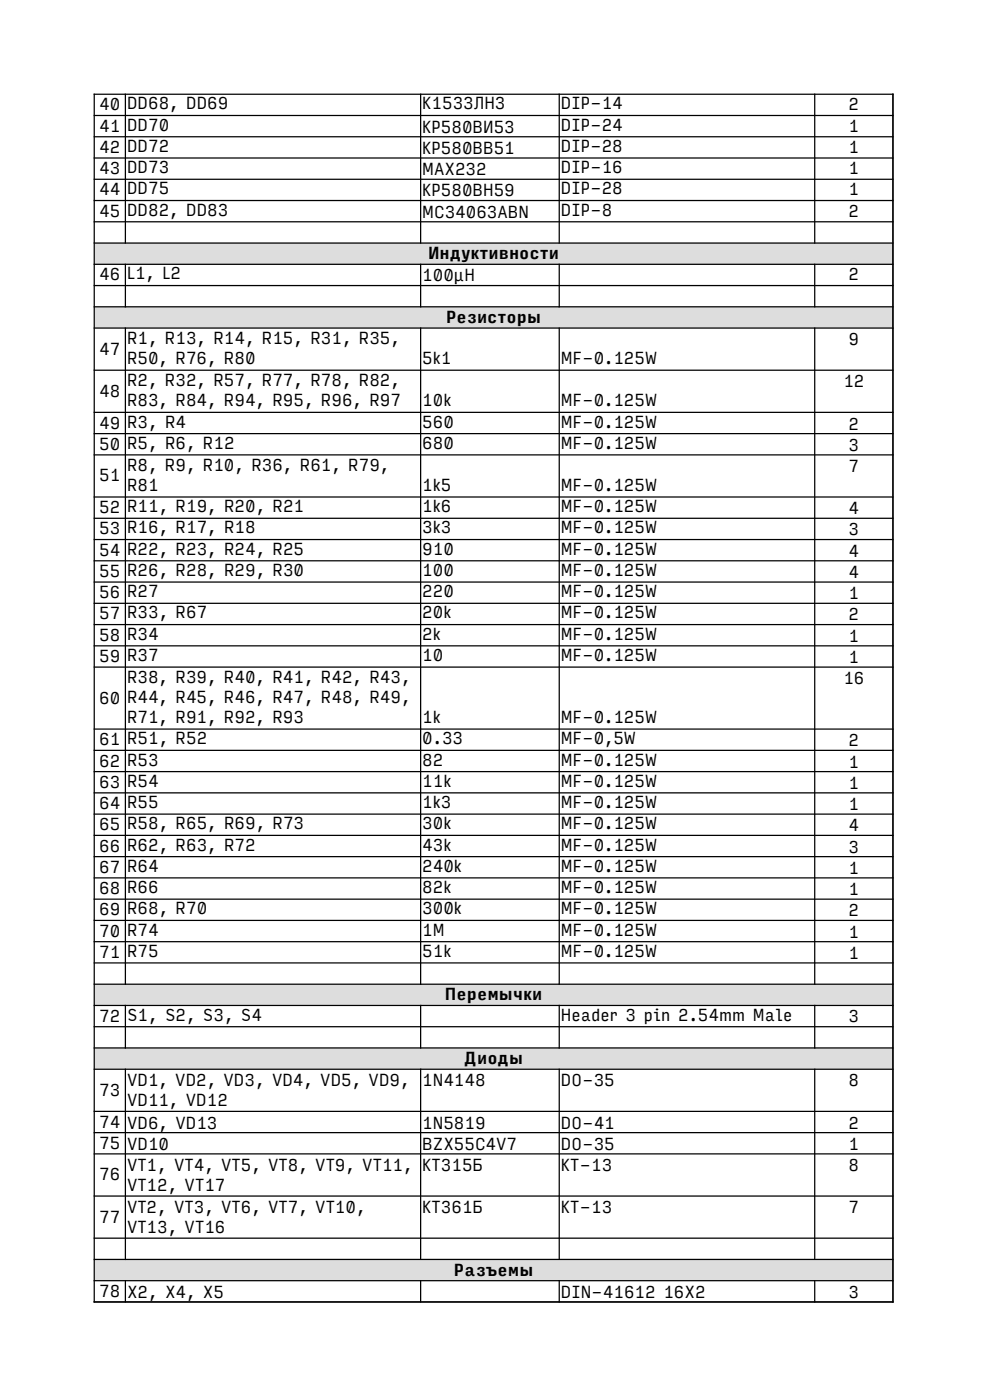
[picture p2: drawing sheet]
<svg xmlns="http://www.w3.org/2000/svg" width="210mm" height="297mm" viewBox="0 0 210 297" stroke-linecap="round" stroke-linejoin="round" font-family="sans-serif">
<defs><g id="words">
<g font-size="3.5">
<text x="21.1" y="23.4">40</text>
<text x="27" y="23.2">DD68, DD69</text>
<text x="89.6" y="23.2">К1533ЛН3</text>
<text x="119" y="23.2">DIP-14</text>
<text x="180" y="23.4">2</text>
<text x="21.1" y="27.9">41</text>
<text x="27" y="27.7">DD70</text>
<text x="89.6" y="28.1">КР580ВИ53</text>
<text x="119" y="27.7">DIP-24</text>
<text x="180" y="27.9">1</text>
<text x="21.1" y="32.4">42</text>
<text x="27" y="32.2">DD72</text>
<text x="89.6" y="32.7">КР580ВВ51</text>
<text x="119" y="32.2">DIP-28</text>
<text x="180" y="32.4">1</text>
<text x="21.1" y="37">43</text>
<text x="21.1" y="41.5">44</text>
<text x="27" y="36.7">DD73</text>
<text x="27" y="41.3">DD75</text>
<text x="89.6" y="37.2">MAX232</text>
<text x="89.6" y="41.7">КР580ВН59</text>
<text x="119" y="36.7">DIP-16</text>
<text x="119" y="41.3">DIP-28</text>
<text x="180" y="37">1</text>
<text x="180" y="41.5">1</text>
<text x="21.1" y="46">45</text>
<text x="27" y="45.8">DD82, DD83</text>
<text x="89.6" y="46.2">MC34063ABN</text>
<text x="119" y="45.8">DIP-8</text>
<text x="180" y="46">2</text>
<text x="21.1" y="59.5">46</text>
<text x="27" y="59.3">L1, L2</text>
<text x="89.6" y="59.7">100μH</text>
<text x="90.8" y="55">Индуктивности</text>
<text x="180" y="59.5">2</text>
<text x="94.6" y="68.5">Резисторы</text>
<text x="21.1" y="75.2">47</text>
<text x="27" y="73">R1, R13, R14, R15, R31, R35,</text>
<text x="27" y="77.2">R50, R76, R80</text>
<text x="89.6" y="77.3">5k1</text>
<text x="119" y="77.3">MF-0.125W</text>
<text x="180" y="73.2">9</text>
<text x="27" y="82">R2, R32, R57, R77, R78, R82,</text>
<text x="178.9" y="82.2">12</text>
<text x="21.1" y="84.2">48</text>
<text x="27" y="86.2">R83, R84, R94, R95, R96, R97</text>
<text x="89.6" y="86.2">10k</text>
<text x="119" y="86.2">MF-0.125W</text>
<text x="21.1" y="90.9">49</text>
<text x="21.1" y="95.4">50</text>
<text x="27" y="90.7">R3, R4</text>
<text x="27" y="95.2">R5, R6, R12</text>
<text x="89.6" y="90.7">560</text>
<text x="89.6" y="95.2">680</text>
<text x="119" y="90.7">MF-0.125W</text>
<text x="119" y="95.2">MF-0.125W</text>
<text x="180" y="91.1">2</text>
<text x="180" y="95.6">3</text>
<text x="27" y="99.9">R8, R9, R10, R36, R61, R79,</text>
<text x="180" y="100.1">7</text>
<text x="21.1" y="102.1">51</text>
<text x="27" y="104.2">R81</text>
<text x="89.6" y="104.2">1k5</text>
<text x="119" y="104.2">MF-0.125W</text>
<text x="21.1" y="108.9">52</text>
<text x="21.1" y="113.4">53</text>
<text x="27" y="108.7">R11, R19, R20, R21</text>
<text x="27" y="113.2">R16, R17, R18</text>
<text x="89.6" y="108.7">1k6</text>
<text x="89.6" y="113.2">3k3</text>
<text x="119" y="108.7">MF-0.125W</text>
<text x="119" y="113.2">MF-0.125W</text>
<text x="180" y="109.1">4</text>
<text x="180" y="113.6">3</text>
<text x="21.1" y="117.9">54</text>
<text x="27" y="117.7">R22, R23, R24, R25</text>
<text x="89.6" y="117.7">910</text>
<text x="119" y="117.7">MF-0.125W</text>
<text x="180" y="118.1">4</text>
<text x="21.1" y="122.4">55</text>
<text x="27" y="122.2">R26, R28, R29, R30</text>
<text x="89.6" y="122.2">100</text>
<text x="119" y="122.2">MF-0.125W</text>
<text x="180" y="122.6">4</text>
<text x="21.1" y="126.9">56</text>
<text x="21.1" y="131.4">57</text>
<text x="27" y="126.7">R27</text>
<text x="27" y="131.2">R33, R67</text>
<text x="89.6" y="126.7">220</text>
<text x="89.6" y="131.2">20k</text>
<text x="119" y="126.7">MF-0.125W</text>
<text x="119" y="131.2">MF-0.125W</text>
<text x="180" y="127.1">1</text>
<text x="180" y="131.6">2</text>
<text x="21.1" y="135.9">58</text>
<text x="27" y="135.7">R34</text>
<text x="89.6" y="135.7">2k</text>
<text x="119" y="135.7">MF-0.125W</text>
<text x="180" y="136.1">1</text>
<text x="21.1" y="140.4">59</text>
<text x="27" y="140.2">R37</text>
<text x="89.6" y="140.2">10</text>
<text x="119" y="140.2">MF-0.125W</text>
<text x="180" y="140.7">1</text>
<text x="21.1" y="149.3">60</text>
<text x="27" y="144.9">R38, R39, R40, R41, R42, R43,</text>
<text x="27" y="149.2">R44, R45, R46, R47, R48, R49,</text>
<text x="178.9" y="145.2">16</text>
<text x="27" y="153.4">R71, R91, R92, R93</text>
<text x="89.6" y="153.4">1k</text>
<text x="119" y="153.4">MF-0.125W</text>
<text x="21.1" y="158.1">61</text>
<text x="27" y="157.9">R51, R52</text>
<text x="89.6" y="157.9">0.33</text>
<text x="119" y="157.9">MF-0,5W</text>
<text x="180" y="158.3">2</text>
<text x="21.1" y="162.6">62</text>
<text x="21.1" y="167.1">63</text>
<text x="27" y="162.4">R53</text>
<text x="27" y="166.9">R54</text>
<text x="89.6" y="162.4">82</text>
<text x="89.6" y="166.9">11k</text>
<text x="119" y="162.4">MF-0.125W</text>
<text x="119" y="166.9">MF-0.125W</text>
<text x="180" y="162.8">1</text>
<text x="180" y="167.3">1</text>
<text x="21.1" y="171.6">64</text>
<text x="27" y="171.4">R55</text>
<text x="89.6" y="171.4">1k3</text>
<text x="119" y="171.4">MF-0.125W</text>
<text x="180" y="171.8">1</text>
<text x="21.1" y="176.1">65</text>
<text x="27" y="175.9">R58, R65, R69, R73</text>
<text x="89.6" y="175.9">30k</text>
<text x="119" y="175.9">MF-0.125W</text>
<text x="180" y="176.4">4</text>
<text x="21.1" y="180.7">66</text>
<text x="21.1" y="185.2">67</text>
<text x="27" y="180.4">R62, R63, R72</text>
<text x="27" y="185">R64</text>
<text x="89.6" y="180.4">43k</text>
<text x="89.6" y="185">240k</text>
<text x="119" y="180.4">MF-0.125W</text>
<text x="119" y="185">MF-0.125W</text>
<text x="180" y="180.9">3</text>
<text x="180" y="185.4">1</text>
<text x="21.1" y="189.7">68</text>
<text x="27" y="189.5">R66</text>
<text x="89.6" y="189.5">82k</text>
<text x="119" y="189.5">MF-0.125W</text>
<text x="180" y="189.9">1</text>
<text x="21.1" y="194.2">69</text>
<text x="27" y="194">R68, R70</text>
<text x="89.6" y="194">300k</text>
<text x="119" y="194">MF-0.125W</text>
<text x="180" y="194.4">2</text>
<text x="21.1" y="198.7">70</text>
<text x="21.1" y="203.2">71</text>
<text x="27" y="198.5">R74</text>
<text x="27" y="203">R75</text>
<text x="89.6" y="198.5">1M</text>
<text x="89.6" y="203">51k</text>
<text x="119" y="198.5">MF-0.125W</text>
<text x="119" y="203">MF-0.125W</text>
<text x="180" y="198.9">1</text>
<text x="180" y="203.4">1</text>
<text x="94.4" y="212.2">Перемычки</text>
<text x="21.1" y="216.7">72</text>
<text x="27" y="216.5">S1, S2, S3, S4</text>
<text x="119" y="216.5">Header 3 pin 2.54mm Male</text>
<text x="180" y="216.7">3</text>
<text x="98.5" y="225.8">Диоды</text>
<text x="21.1" y="232.5">73</text>
<text x="27" y="230.5">VD1, VD2, VD3, VD4, VD5, VD9,</text>
<text x="89.6" y="230.5">1N4148</text>
<text x="119" y="230.5">DO-35</text>
<text x="180" y="230.5">8</text>
<text x="21.1" y="239.2">74</text>
<text x="27" y="234.7">VD11, VD12</text>
<text x="27" y="239.4">VD6, VD13</text>
<text x="89.6" y="239.4">1N5819</text>
<text x="119" y="239.4">DO-41</text>
<text x="180" y="239.4">2</text>
<text x="21.1" y="243.7">75</text>
<text x="27" y="243.9">VD10</text>
<text x="89.6" y="243.9">BZX55C4V7</text>
<text x="119" y="243.9">DO-35</text>
<text x="180" y="243.9">1</text>
<text x="21.1" y="250.4">76</text>
<text x="27" y="248.4">VT1, VT4, VT5, VT8, VT9, VT11,</text>
<text x="89.6" y="248.4">КТ315Б</text>
<text x="119" y="248.4">КТ-13</text>
<text x="180" y="248.4">8</text>
<text x="27" y="252.7">VT12, VT17</text>
<text x="27" y="257.4">VT2, VT3, VT6, VT7, VT10,</text>
<text x="89.6" y="257.4">КТ361Б</text>
<text x="119" y="257.4">КТ-13</text>
<text x="180" y="257.4">7</text>
<text x="21.1" y="259.4">77</text>
<text x="27" y="261.6">VT13, VT16</text>
<text x="21.1" y="275.1">78</text>
<text x="27" y="275.3">X2, X4, X5</text>
<text x="96.3" y="270.6">Разъемы</text>
<text x="119" y="275.3">DIN-41612 16X2</text>
<text x="180" y="275.3">3</text>
</g>
</g></defs>
<g fill="#ddd">
<path d="M20 51.5h169.4v4.6h-169.4z" fill-rule="evenodd"/>
<path d="M20 65.1h169.4v4.5h-169.4z" fill-rule="evenodd"/>
<path d="M20 208.8h169.4v4.5h-169.4z" fill-rule="evenodd"/>
<path d="M20 222.3h169.4v4.5h-169.4z" fill-rule="evenodd"/>
<path d="M20 267.2h169.4v4.5h-169.4z" fill-rule="evenodd"/>
</g>
<g fill="none" stroke="#000" stroke-width=".26">
<path d="M19.9 20h169.6M20 19.9v256.4M26.6 19.9v31.8M89.2 19.9v31.8M118.6 19.9v31.8M172.8 19.9v31.8M189.4 19.9v256.4M19.9 24.5h169.6M19.9 29h169.6M19.9 33.5h169.6M19.9 38h169.6M19.9 42.5h169.6"/>
<path d="M19.9 47.1h169.6M19.9 51.6h169.6M19.9 56.1h169.6M26.6 55.9v9.3M89.2 55.9v9.3M118.6 55.9v9.3M172.8 55.9v9.3M19.9 60.6h169.6M19.9 65.1h169.6M19.9 69.6h169.6M19.9 78.5h169.6M26.6 69.5v139.4"/>
<path d="M89.2 69.5v139.4M118.6 69.5v139.4M172.8 69.5v139.4M19.9 87.5h169.6M19.9 92h169.6M19.9 96.5h169.6M19.9 105.4h169.6M19.9 110h169.6M19.9 114.5h169.6M19.9 119h169.6M19.9 123.5h169.6M19.9 128h169.6"/>
<path d="M19.9 132.5h169.6M19.9 137h169.6M19.9 141.5h169.6M19.9 154.7h169.6M19.9 159.2h169.6M19.9 163.7h169.6M19.9 168.2h169.6M19.9 172.7h169.6M19.9 177.2h169.6M19.9 181.7h169.6M19.9 186.2h169.6M19.9 190.8h169.6"/>
<path d="M19.9 195.3h169.6M19.9 199.8h169.6M19.9 204.3h169.6M19.9 208.8h169.6M19.9 213.3h169.6M19.9 217.8h169.6M26.6 213.2v9.3M89.2 213.2v9.3M118.6 213.2v9.3M172.8 213.2v9.3M19.9 222.3h169.6M19.9 226.8h169.6"/>
<path d="M19.9 235.8h169.6M26.6 226.7v40.6M89.2 226.7v40.6M118.6 226.7v40.6M172.8 226.7v40.6M19.9 240.3h169.6M19.9 244.8h169.6M19.9 253.7h169.6M19.9 262.7h169.6M19.9 267.2h169.6M19.9 271.7h169.6M19.9 276.2h169.6"/>
<path d="M26.6 271.6v4.7M89.2 271.6v4.7M118.6 271.6v4.7M172.8 271.6v4.7"/>
</g>
<use href="#words"/>
</svg>
